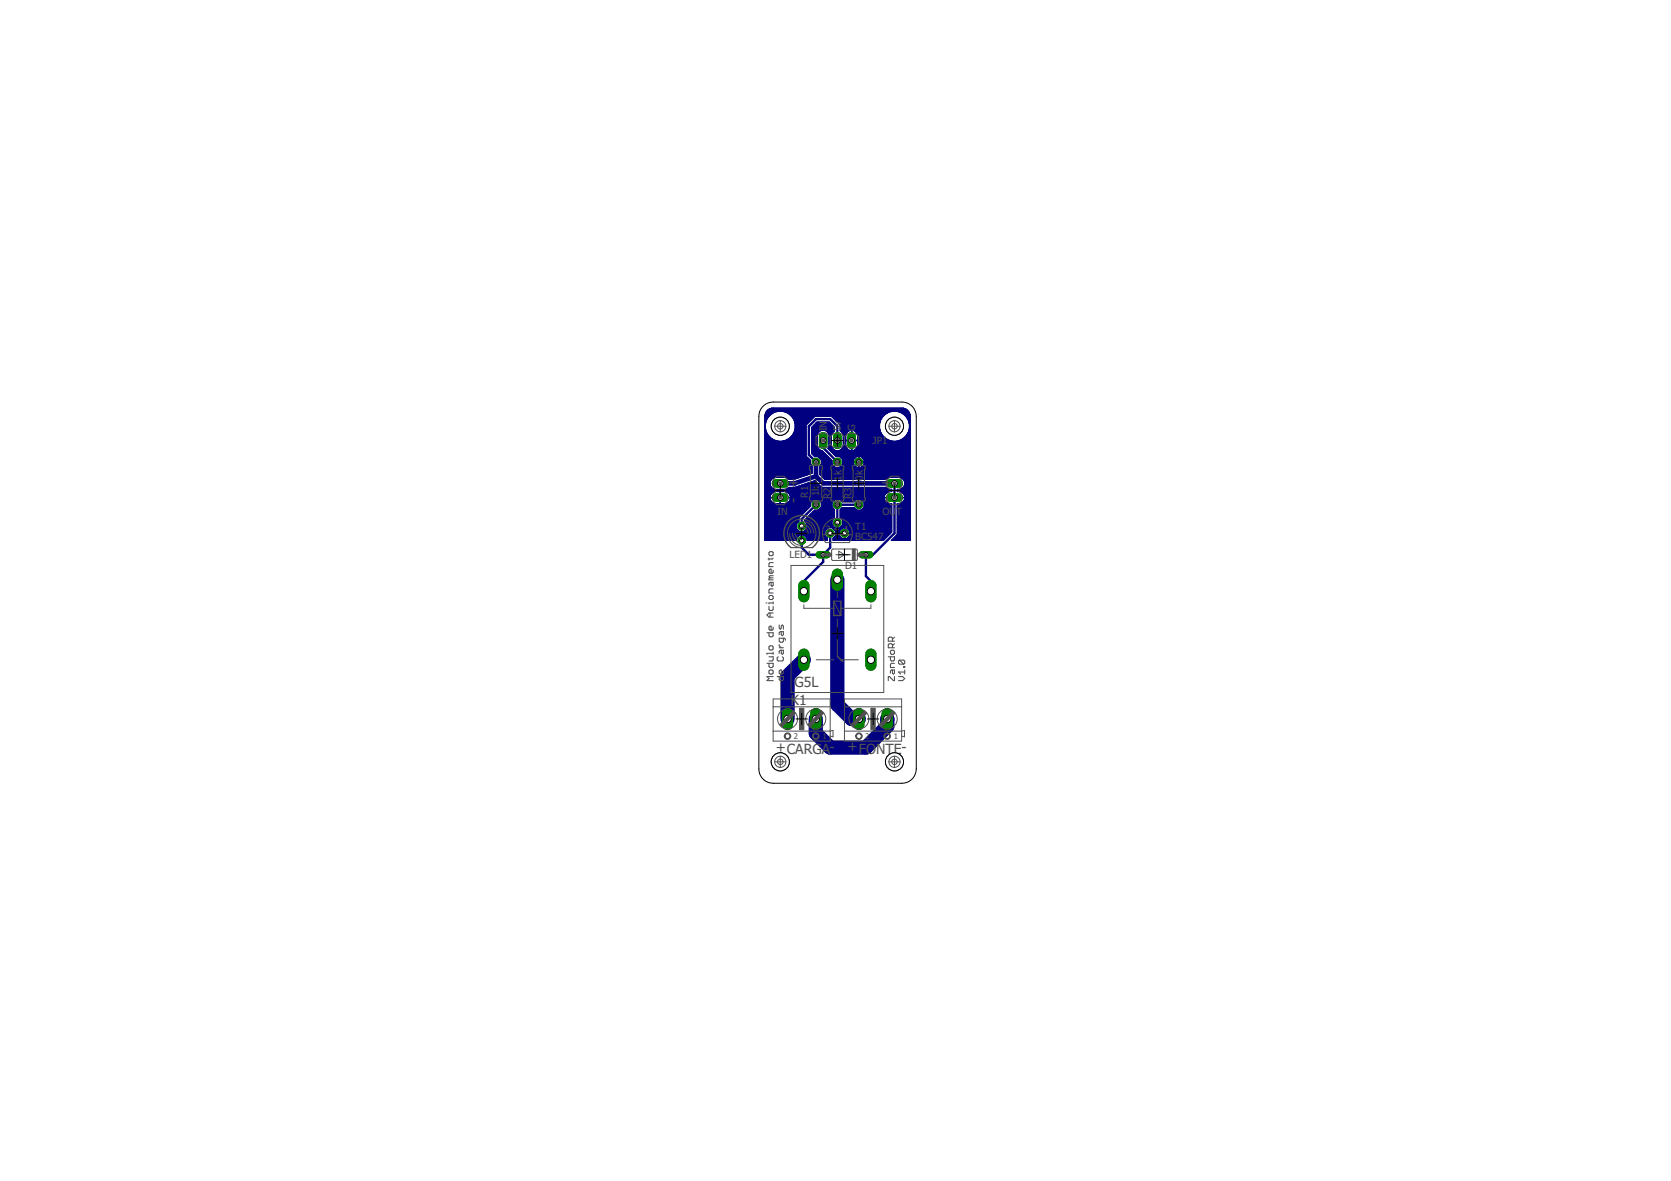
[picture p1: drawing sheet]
<svg xmlns="http://www.w3.org/2000/svg" width="297mm" height="210mm" viewBox="0 0 297 210" stroke-linecap="round" stroke-linejoin="round" font-family="sans-serif">
<defs><g id="words">
<g font-size="2.5" fill="#505050">
<text x="141.9" y="89.3" transform="rotate(-90 141.9 89.3)">-</text>
<text x="141.9" y="86.8" transform="rotate(-90 141.9 86.8)">+</text>
<text x="158.4" y="89.3" transform="rotate(-90 158.4 89.3)">-</text>
<text x="158.4" y="86.8" transform="rotate(-90 158.4 86.8)">+</text>
<text x="140.6" y="125.4">K1</text>
<text x="141.2" y="122.1">G5L</text>
<text x="137.9" y="133.6">+CARGA-</text>
<text x="150.6" y="133.5">+FONTE-</text>
</g>
<g font-size="1.8" fill="#505050">
<text x="146.9" y="76.6" transform="rotate(-90 146.9 76.6)">I</text>
<text x="146.9" y="76" transform="rotate(-90 146.9 76)">N</text>
<text x="149.5" y="76.6" transform="rotate(-90 149.5 76.6)">5</text>
<text x="149.5" y="75.7" transform="rotate(-90 149.5 75.7)">v</text>
<text x="152" y="76.6" transform="rotate(-90 152 76.6)">G</text>
<text x="155.1" y="79">JP1</text>
<text x="143.7" y="88.4" transform="rotate(-90 143.7 88.4)">R</text>
<text x="143.7" y="87.3" transform="rotate(-90 143.7 87.3)">1</text>
<text x="145.6" y="88.2" transform="rotate(-90 145.6 88.2)">1</text>
<text x="145.6" y="87.2" transform="rotate(-90 145.6 87.2)">k</text>
<text x="147.7" y="88.7" transform="rotate(-90 147.7 88.7)">R</text>
<text x="147.7" y="87.6" transform="rotate(-90 147.7 87.6)">2</text>
<text x="149.6" y="85.5" transform="rotate(-90 149.6 85.5)">1</text>
<text x="149.6" y="84.5" transform="rotate(-90 149.6 84.5)">k</text>
<text x="151.4" y="88.7" transform="rotate(-90 151.4 88.7)">R</text>
<text x="151.4" y="87.6" transform="rotate(-90 151.4 87.6)">3</text>
<text x="153.4" y="86.5" transform="rotate(-90 153.4 86.5)">1</text>
<text x="153.4" y="85.5" transform="rotate(-90 153.4 85.5)">0</text>
<text x="153.4" y="84.5" transform="rotate(-90 153.4 84.5)">k</text>
<text x="138.2" y="91.5">IN</text>
<text x="146.7" y="94.8">3</text>
<text x="148.2" y="94.2">2</text>
<text x="150" y="94.8">1</text>
<text x="152" y="94.2">T1</text>
<text x="156.9" y="91.5">OU</text>
<text x="159.3" y="91.5">T</text>
<text x="140.3" y="99.1">LED1</text>
<text x="150.2" y="101.1">D1</text>
<text x="152" y="96.1">BC547</text>
</g>
<g font-size="1.4" fill="#505050">
<text x="141.1" y="131.3">2</text>
<text x="146.2" y="131.3">1</text>
<text x="153.8" y="131.3">2</text>
<text x="158.9" y="131.3">1</text>
</g>
</g></defs>
<path d="M146.3 78.3v1.3l2.5 2.5M148.8 78.3v-2.5l-1.2-1.3h-2.5l-1.3 1.3v5l1.3 1.3M142.5 96.1v1.2l1.3 1.3h2.5M145.1 89.7l-2.6 2.5v1.3M146.3 98.6v1.3l-3.4 3.4v1.8M147.6 94.8v2.5l-1.3 1.3M152.7 89.7h-3.9v3.2M159 85.9v8.9l-3.8 3.8h-1.3v3.8l.9 .9v1.8" fill="none" stroke="#000080" stroke-width=".42"/>
<path d="M145.1 84.6l-3.9 1.3h-2.5M145.1 84.6l1.2 1.3h12.7M145.1 82.1v2.5" fill="none" stroke="#000080" stroke-width=".83"/>
<g fill="none" stroke="#000080" stroke-width=".18">
<path d="M136 74v22.1h5.6v-.4M136 75h.2M136 74h.7M136 78.4h2.3M136 76.5h.1M136 78.3h1.8M136 78.3h2.1M136 80h7.3M136 79.9h7.3M136 79.8h7.3M136 79.7h7.3M136 79.6h7.3"/>
<path d="M136 79.5h7.3M136 79.4h7.3M136 79.3h7.3M136 79.2h7.3M136 79.1h7.3M136 79h7.3M136 78.9h7.3M136 78.8h7.3M136 78.7h7.3M136 78.6h7.3M136 78.5h7.3M136 78.4h7.3"/>
<path d="M136 78.3h2M136 78.2h1.6M136 78.1h1.5M136 78.1h1.4M136 78h1.4M136 78h1.3M136 77.9h1.2M136 77.9h1.1M136 77.8h1M136 77.7h.9M136 77.6h.8M136 77.6h.7"/>
<path d="M136 77.5h.7M136 77.4h.7M136 77.4h.6M136 77.3h.5M136 77.2h.5M136 77.2h.4M136 77.1h.4M136 77h.4M136 77h.3M136 76.9h.3M136 76.8h.3M136 76.8h.2"/>
<path d="M136 76.7h.2M136 76.6h.2M136 76.5h.2M136 76.4h.1M136 76.3h.1M136 76.2h.1M136 76.1h.1M136 76h.1M136 75.9h.1M136 75.8h.1M136 75.7h.1M136 75.6h.1"/>
<path d="M136 75.5h.1M136 75.4h.1M136 75.3h.1M136 75.2h.1M136 75.1h.1M136 75h.1M136 74.9h.2M136 74.8h.2M136 74.7h.2M136 74.7h.3M136 74.6h.3M136 74.5h.4"/>
<path d="M136 74.4h.4M136 74.3h.5M136 74.2h.5M136 74.1h.6M136 74h.8M136 73.9h.8M136 73.8h.9M136 73.8v.2M136 73.7h1M136 73.6h1.1M136 73.6h1.2M136.1 75.4v.7"/>
<path d="M136.1 76.1l.1 .7M136.1 73.5h1.2M136.1 73.5h1.3M136.1 73.4h1.3M136.1 73.3l-.1 .5M136.1 73.4h1.4M136.1 73.3h1.5M136.1 73.3h1.6M136.2 73.2h1.6M136.2 73.2h1.8M136.2 76.8l.4 .6 .5 .5M136.2 73.2h2"/>
<path d="M136.3 73.1h25.2M136.3 73h25.1M136.4 73h25M136.4 72.9l-.3 .4M136.4 72.9l.8-.4h23.4l.8 .4M136.4 72.9h25M136.5 72.9h24.8M136.5 72.8h24.7M136.6 74.1l-.4 .6-.1 .7M136.6 72.8h24.6M136.7 72.7h24.4M136.8 72.7h24.2"/>
<path d="M136.9 72.6h23.9M137.1 72.6h23.6M137.1 77.9a2.7 2.7 0 0 0 2.6 .3M137.1 73.6l-.5 .5M137.7 73.3l-.6 .3M138.3 73.1l-.6 .2M139 73.1l.7 .2M139.1 78.4h4.2M139.2 73.2h19.3M139.3 78.3h4M139.4 73.2h18.9M139.4 78.3h3.9"/>
<path d="M139.6 73.2h18.5M139.6 78.3h3.7M139.7 73.3l.6 .3M139.7 73.3h18.3M139.7 78.2h3.6M139.8 73.3h18.1M139.8 78.2h3.5M139.9 73.4h17.9M139.9 78.1h3.4M140 73.4h17.8M140 78.1h3.3M140 73.5h17.7"/>
<path d="M140.1 78h3.2M140.1 73.5h17.5M140.2 73.6h17.3M140.2 77.9h3.1M140.3 73.6h17.1M140.3 77.9h3M140.3 73.6l.5 .5M140.3 77.9l-.6 .3M140.4 77.9h2.9M140.4 73.7h16.9M140.4 77.8h2.9M140.5 73.8h16.7"/>
<path d="M140.5 77.7h2.8M140.6 77.6h2.7M140.6 73.9h16.5M140.7 77.6h2.6M140.7 74h16.4M140.7 74h16.3M140.7 77.5h2.6M140.7 74h4.1M140.8 77.4h2.5M140.8 74.1h3.9M140.8 74.1l.4 .6 .2 .7M140.8 77.4l-.5 .5"/>
<path d="M140.8 74.2h3.9M140.9 77.3h2.4M140.9 74.2h3.7M140.9 77.2h2.4M140.9 74.3h3.7M140.9 74.3h3.6M140.9 74.4h3.6M141 77.2h2.3M141 74.4h3.4M141 77.1h2.3M141 77h2.3M141 74.5h3.4"/>
<path d="M141.1 77h2.2M141.1 74.5h3.2M141.1 74.6h3.2M141.1 76.9h2.2M141.1 74.6h3.1M141.1 76.8h2.2M141.1 74.7h3.1M141.2 76.8h2.1M141.2 74.7h2.9M141.2 74.8h2.8M141.2 76.7h2.1M141.2 76.6h2.1"/>
<path d="M141.2 74.9h2.7M141.2 74.9h2.8M141.2 75h2.7M141.2 76.5h2.1M141.2 75h2.6M141.3 76.4h2M141.3 75.1h2.4M141.3 75.1h2.5M141.3 76.3h2M141.3 75.2h2.3M141.3 76.2h2M141.3 75.3h2.2"/>
<path d="M141.3 75.3h2.3M141.4 75.4v.7M141.4 76.1l-.2 .7-.4 .6M141.4 76.1h1.9M141.4 76h1.9M141.4 75.9h1.9M141.4 75.8h1.9M141.4 75.7h1.9M141.4 75.6h1.9M141.4 75.5h1.9M141.4 75.5h2M141.4 75.4h2"/>
<path d="M141.4 75.4h2.1M143.3 75.5v5.5M143.6 75.2l-.3 .3M144.3 78.4h1M144.3 76.5h4.1M144.3 78.3h1M144.3 80h1.5M144.3 79.9h1.4M144.3 79.9h1.3M144.3 79.8h1.3M144.3 79.8h1.2M144.3 79.7h1.2"/>
<path d="M144.3 79.6h1.1M144.3 79.5h1.1M144.3 79.4h1M144.3 79.3h1M144.3 79.2h1M144.3 79.1h1M144.3 79h1M144.3 78.9h1M144.3 78.8h1M144.3 78.7h1M144.3 78.6h1M144.3 78.5h1"/>
<path d="M144.3 78.2h1M144.3 78.1h1M144.3 78h1M144.3 77.9h1M144.3 77.8h1M144.3 77.7h1M144.3 77.6h1M144.3 77.5h1M144.3 77.4h1M144.3 77.3h1M144.3 77.2h1M144.3 77.1h1.1"/>
<path d="M144.3 77h1.1M144.3 76.9h1.1M144.3 76.9h1.2M144.3 76.8h1.2M144.3 76.8h1.3M144.3 76.7h1.3M144.3 76.7h1.4M144.3 76.6h1.5M144.3 76.6h1.6M144.3 76.5h1.7M144.3 76.4h4.1M144.3 76.3h4.1"/>
<path d="M144.3 76.2h4.1M144.3 76.1h4.1M144.3 76h4.1M144.3 75.9h4.1M144.3 75.9h4M144.4 75.9h3.9M144.4 75.8h3.8M144.5 75.8h3.7M144.5 75.7h3.6M144.6 75.6h3.4M144.7 75.5h3.3M144.7 75.5h3.2"/>
<path d="M144.8 75.5h3M144.8 75.4h3M144.8 74l-1.2 1.2M144.9 75.4h2.9M144.9 75.3h2.8M145 75.2h2.6M145.1 75.1h2.5M145.1 75.1h2.4M145.2 75.1h2.3M145.2 75h2.2M145.3 77.3v2M145.3 79.3l.1 .4"/>
<path d="M145.4 79.7l.3 .2M145.7 79.9l.4 .2M146.1 76.5l-.7 .4-.1 .4M146.5 76.5l.4 .1M146.6 76.5h1.8M146.7 76.6h1.7M146.9 76.6h1.4M146.9 76.6l.5 .7M146.9 76.7h1.3M147 76.7h1.2M147 76.8h1.1M147.1 76.8h1"/>
<path d="M147.2 76.9h.8M147.2 79.7h.8M147.2 79.7l1.4 1.4h13.2M147.2 79.8h.9M147.2 79.6h.8M147.2 77h.8M147.2 79.6h.7M147.2 77h.7M147.3 79.8h.8M147.3 79.5h.6M147.3 77h.6M147.3 77.1h.6"/>
<path d="M147.3 79.9h.9M147.3 79.4h.6M147.3 77.2h.6M147.3 79.4h.5M147.3 77.2h.5M147.3 79.3h.5M147.3 77.3h.5M147.4 78.4h.4M147.4 79.3l-.2 .4M147.4 77.3v2M147.4 78.3h.4M147.4 79.9h.8"/>
<path d="M147.4 79.3h.4M147.4 79.2h.4M147.4 79.1h.4M147.4 79h.4M147.4 78.9h.4M147.4 78.8h.4M147.4 78.7h.4M147.4 78.6h.4M147.4 78.5h.4M147.4 78.2h.4M147.4 78.1h.4M147.4 78h.4"/>
<path d="M147.4 77.9h.4M147.4 77.8h.4M147.4 77.7h.4M147.4 77.6h.4M147.4 77.5h.4M147.4 77.4h.4M147.4 77.3h.4M147.4 79.9h.9M147.4 80h1M147.8 74l.3 .3M147.8 77.3v2M147.8 79.3l.2 .4"/>
<path d="M147.8 74h9.2M147.9 74.1h9M148 79.7l.3 .2M148 74.2h8.8M148.1 74.3h8.7M148.1 74.3l1.3 1.2M148.1 74.4h8.7M148.2 74.4h8.5M148.3 79.9l.4 .2M148.3 74.5h8.4M148.4 76l-1-1h-2.2l-.9 1v4.6M148.4 76v.6l-.4 .3-.2 .4"/>
<path d="M148.4 74.6h8.2M148.5 74.7h8.1M148.5 74.7h8M148.6 74.8h7.9M148.7 74.9h7.8M148.8 75h7.7M148.9 75.1h7.5M149 75.2h7.4M149.1 75.3h7.3M149.2 75.4h7.2M149.3 75.5h7.1M149.4 75.5v1.1l.4 .3 .1 .4"/>
<path d="M149.4 76.5h7M149.4 80h1.5M149.4 76.6h1.6M149.4 76.5h1.7M149.4 76.4h7M149.4 76.3h7M149.4 76.2h7M149.4 76.1h7M149.4 76h7M149.4 75.9h7M149.4 75.8h7M149.4 75.7h7"/>
<path d="M149.4 75.6h7M149.4 75.5h7M149.4 76.6h1.5M149.5 79.9l-.4 .2M149.5 79.9h1.3M149.5 76.7h1.3M149.5 76.7h1.2M149.5 79.9h1.2M149.6 76.8h1.1M149.6 79.8h1.1M149.6 76.8h1M149.6 79.8h1"/>
<path d="M149.7 79.7h.9M149.7 76.9h.9M149.7 79.7h.8M149.7 76.9h.8M149.8 79.7l-.3 .2M149.8 79.6h.7M149.8 77h.7M149.8 79.5h.7M149.8 79.5h.6M149.8 77.1h.6M149.8 79.4h.6M149.8 77.2h.6"/>
<path d="M149.9 79.4h.5M149.9 77.2h.5M149.9 79.3h.5M149.9 77.3h.5M149.9 79.3l-.1 .4M149.9 77.3v2M149.9 78.4h.4M149.9 78.3h8.2M149.9 78.3h8.5M149.9 79.2h.4M149.9 79.1h.4M149.9 79h.4"/>
<path d="M149.9 78.9h.4M149.9 78.8h.4M149.9 78.7h.4M149.9 78.6h.4M149.9 78.5h.4M149.9 78.3h1.4M149.9 78.2h.4M149.9 78.1h.4M149.9 78h.4M149.9 77.9h.4M149.9 77.8h.4M149.9 77.7h.4"/>
<path d="M149.9 77.6h.4M149.9 77.5h.4M149.9 77.4h.4M149.9 77.3h.4M150.3 77.4v.9M150.3 78.3v.8M150.3 79.1l.1 .2M150.4 77.3l-.1 .1M150.4 79.3v.2M150.4 77.1v.2M150.4 79.5l.1 .1M150.5 79.6l.1 .1"/>
<path d="M150.6 79.7l.1 .2M150.7 79.9h.1M150.8 79.9l.4 .2M151 76.6l-.4 .2-.2 .3M151.3 76.5l-.3 .1M151.3 78.4h.1M151.3 76.5v3.6M151.3 80h.1M151.3 79.9h.1M151.3 79.8h.1M151.3 79.7h.1M151.3 79.6h.1"/>
<path d="M151.3 79.5h.1M151.3 79.4h.1M151.3 79.3h.1M151.3 79.2h.1M151.3 79.1h.1M151.3 79h.1M151.3 78.9h.1M151.3 78.8h.1M151.3 78.7h.1M151.3 78.6h.1M151.3 78.5h.1M151.3 78.2h.1"/>
<path d="M151.3 78.1h.1M151.3 78h.1M151.3 77.9h.1M151.3 77.8h.1M151.3 77.7h.1M151.3 77.6h.1M151.3 77.5h.1M151.3 77.4h.1M151.3 77.3h.1M151.3 77.2h.1M151.3 77.1h.1M151.3 77h.1"/>
<path d="M151.3 76.9h.1M151.3 76.8h.1M151.3 76.7h.1M151.3 76.6h.1M151.3 76.5h.1M151.4 76.5v3.6M151.4 78.3h6.9M151.5 76.5l.7 .3M151.7 76.5h4.8M151.8 76.6h4.7M151.9 80h9.9M151.9 76.6h4.6"/>
<path d="M152 79.9h9.8M152 76.7h4.5M152.1 79.9l-.3 .1M152.1 79.9h9.7M152.1 76.8h4.4M152.1 79.8h9.7M152.2 79.8h9.6M152.2 76.8l.1 .2M152.2 76.8h4.4M152.2 79.7h9.6M152.2 76.9h4.4M152.3 76.9h4.3"/>
<path d="M152.3 79.6h9.5M152.3 79.6l-.2 .3M152.3 77l.1 .3M152.3 77h4.3M152.3 79.5h9.5M152.3 77h4.4M152.4 79.5l-.1 .1M152.4 79.5h9.4M152.4 77.1h4.3M152.4 79.4h9.4M152.4 77.2h4.4M152.4 77.2h4.3"/>
<path d="M152.4 79.3h9.4M152.4 79.3v.2M152.4 77.3v.1M152.4 79.2h9.4M152.4 77.4h4.5M152.4 77.3h4.4M152.4 79.1v.2M152.4 77.4v.9M152.4 78.3v.8M152.4 79.1h9.4M152.4 79h9.4M152.4 78.9h9.4"/>
<path d="M152.4 78.8h9.4M152.4 78.7h9.4M152.4 78.6h9.4M152.4 78.5h9.4M152.4 78.4h9.4M152.4 78.2h5.6M152.4 78.2h5.5M152.4 78.1h5.4M152.4 78.1h5.3M152.4 78h5.2M152.4 77.9h5.1M152.4 77.9h5"/>
<path d="M152.4 77.8h4.9M152.4 77.7h4.8M152.4 77.6h4.7M152.4 77.6h4.6M152.4 77.5h4.6M152.4 77.4h4.6M156.4 75.4v.7M156.4 76.1l.1 .7 .4 .6M156.9 74.1l-.4 .6-.1 .7M156.9 77.4l.5 .5M157.4 73.6l-.5 .5M157.4 77.9l.6 .3"/>
<path d="M158 73.3l-.6 .3M158 78.2l.6 .2M158.6 73.1l-.6 .2M159.3 73.1l.7 .2M159.4 78.4h2.4M159.5 73.2h2M159.6 78.3h2.2M159.7 73.2h1.9M159.7 78.3h2.1M159.9 73.2h1.7M159.9 78.3h1.9M160 73.3l.6 .3"/>
<path d="M160 78.2l-.7 .2h-6.9M160 73.3h1.6M160 78.2h1.8M160.1 73.3h1.5M160.1 78.2h1.7M160.2 73.4h1.5M160.2 78.1h1.6M160.3 73.4h1.4M160.3 78.1h1.5M160.3 73.5h1.4M160.4 78h1.4M160.4 73.5h1.3"/>
<path d="M160.5 73.6h1.2M160.5 77.9h1.3M160.6 73.6h1.1M160.6 77.9h1.2M160.6 73.6l.5 .5M160.6 77.9l-.6 .3M160.6 73.6h1.2M160.7 77.9h1.1M160.7 73.7h1.1M160.7 77.8h1.1M160.8 77.7h1M160.8 73.8h1"/>
<path d="M160.9 77.6h.9M160.9 73.9h.9M161 77.6h.8M161 74h.8M161 77.5h.8M161.1 77.4h.7M161.1 74.1h.7M161.1 74.1l.4 .6 .1 .7M161.1 77.4l-.5 .5M161.1 74.2h.7M161.2 77.3h.6M161.2 74.2h.6"/>
<path d="M161.2 77.2h.6M161.2 74.3h.6M161.2 74.4h.6M161.3 77.2h.5M161.3 77.1h.5M161.3 74.4h.5M161.3 77h.5M161.3 74.5h.5M161.4 77h.4M161.4 74.5h.4M161.4 72.9l.2 .4M161.4 74.6h.4"/>
<path d="M161.4 76.9h.4M161.4 76.8h.4M161.4 74.7h.4M161.5 76.8h.3M161.5 74.7h.3M161.5 76.7h.3M161.5 74.8h.3M161.5 76.6h.3M161.5 74.9h.3M161.5 75h.3M161.5 76.5h.3M161.6 76.4h.2"/>
<path d="M161.6 75.1h.2M161.6 76.3h.2M161.6 75.2h.2M161.6 76.2h.2M161.6 75.3h.2M161.6 73.3l.2 .5M161.6 75.4v.7M161.6 76.1l-.1 .7-.4 .6M161.6 76.1h.2M161.6 76h.2M161.6 75.9h.2M161.6 75.8h.2"/>
<path d="M161.6 75.7h.2M161.6 75.6h.2M161.6 75.5h.2M161.6 75.4h.2M161.8 73.8v.2M161.8 74v22.1h-3.4l1.1-1.1M136 93.8h5.6M136 89.5h1.8M136 88.4h22.5l-22.5 .1M136 87.4h1.8M136 87h22.5v.4l-.7 .1-.4 .3M136 84.8h6.3"/>
<path d="M136 85.2h1.1M136 81.1h7.4M136 80.1h7.3M136 86.6h1.1M136 90.2h7.8M136 90.7h7.4M136 88.7h.9M136 89.2h1.2M136 83.1h8.4M136 94.5h10.6M136 82.1h8.1M136 94.8h10.6"/>
<path d="M136 96h5.6M136 95.9h5.6M136 95.8h5.6M136 95.7h5.6M136 95.6h5.6M136 95.5h5.7M136 95.4h5.8M136 95.4h5.9M136 95.3h5.9M136 95.2h6M136 95h10.6M136 94.9h10.6"/>
<path d="M136 94.7h10.6M136 94.6h10.6M136 94.4h6M136 94.3h6M136 94.3h5.9M136 94.2h5.9M136 94.1h5.8M136 94.1h5.7M136 94h5.6M136 93.9h5.6M136 93.7h5.6M136 93.6h5.6"/>
<path d="M136 93.5h5.6M136 93.4h5.6M136 93.3h5.6M136 93.2h5.6M136 93.1h5.6M136 93h5.6M136 93h5.7M136 92.9h5.7M136 92.8h5.9M136 92.7h6M136 92.6h6M136 92.5h6"/>
<path d="M136 92.4h6M136 92.3h6M136 92.2h6M136 92.1h6M136 92h6M136 91.9h6.2M136 91.8h6.2M136 91.8h6.3M136 91.7h6.3M136 91.7h6.4M136 91.6h6.5M136 91.4h6.6"/>
<path d="M136 91.4h6.7M136 91.3h6.7M136 91.3h6.8M136 91.2h6.8M136 91.2h6.9M136 91.1h6.9M136 91h7.1M136 90.9h7.2M136 90.8h7.2M136 90.8h7.3M136 90.7h7.3M136 90.6h7.5"/>
<path d="M136 90.5h7.6M136 90.4h7.6M136 90.4h7.7M136 90.3h7.7M136 90.3h7.8M136 90.1h8M136 90h8M136 90h8.1M136 89.9h8.1M136 89.8h8.1M136 89.7h8.1M136 89.6h8.1"/>
<path d="M136 89.5h8.1M136 89.5h1.6M136 89.4h1.5M136 89.3h1.4M136 89.1h1.1M136 89h1.1M136 89h1M136 88.9h1M136 88.8l1 .1M136 88.8h.9M136 88.6h.9M136 88.5h.9"/>
<path d="M136 88.3h.9M136 88.2h.9M136 88.1h.9M136 88h1M136 87.9h1M136 87.8h1.1M136 87.7h1.2M136 87.6h1.3M136 87.6h1.4M136 87.4h1.6M136 87.4h22.5M136 87.3h22.5"/>
<path d="M136 87.2h22.5M136 87.1h22.5M136 87h22.5M136 86.9h1.6M136 86.9h1.5M136 86.8h1.4M136 86.8h1.3M136 86.7h1.3M136 86.7h1.2M136 86.5h1.1M136 86.5h1M136 86.4h1"/>
<path d="M136 86.3h1M136 86.3h.9M136 86.2h.9M136 86.1h.9M136 86h.9M136 85.9h.9M136 85.8h.9M136 85.7h.9M136 85.6h.9M136 85.5h.9M136 85.5h1M136 85.4h1"/>
<path d="M136 85.3h1.1M136 85.2h1.2M136 85.1h1.2M136 85.1h1.3M136 85h1.3M136 85h1.4M136 85h1.5M136 84.9h1.6M136 84.9h1.7M136 84.8h6.4M136 84.7h6.5M136 84.7h6.7"/>
<path d="M136 84.6h6.8M136 84.6h6.9M136 84.6h7.1M136 84.5h7.2M136 84.5h7.3M136 84.4h7.5M136 84.4h7.6M136 84.3h7.7M136 84.3h7.9M136 84.2h8M136 84.2h8.1M136 84.2h8.3"/>
<path d="M136 84.1h8.4M136 84h8.4M136 83.9h8.4M136 83.8h8.4M136 83.7h8.4M136 83.6h8.4M136 83.5h8.4M136 83.4h8.4M136 83.3h8.4M136 83.2h8.4M136 83h8.4M136 82.9h8.4"/>
<path d="M136 82.8h8.4M136 82.7h8.3M136 82.6h8.2M136 82.5h8.1M136 82.4h8.1M136 82.3h8.1M136 82.2h8.1M136 82h8.1M136 81.9h8.1M136 81.8h8.1M136 81.8h8M136 81.7h8"/>
<path d="M136 81.7h7.9M136 81.6h7.9M136 81.6h7.8M136 81.5h7.8M136 81.5h7.7M136 81.4h7.7M136 81.4h7.6M136 81.3h7.6M136 81.3h7.5M136 81.2h7.5M136 81.2h7.4M136 81.1h7.3"/>
<path d="M136 81h7.3M136 80.9h7.3M136 80.8h7.3M136 80.7h7.3M136 80.6h7.3M136 80.5h7.3M136 80.4h7.3M136 80.3h7.3M136 80.2h7.3M136.9 85.7v.4M136.9 88.4h.1M136.9 88.5h.1"/>
<path d="M136.9 86.1l.2 .4M136.9 88.5v.2M136.9 88.2v.2M136.9 88.7l.1 .2M137 88l-.1 .2M137 88.9v.1M137 87.9l-1 .1M137 87.9v.1M137 89l.1 .1M137.1 86.5l.6 .5M137.1 87.8l.8-.4h1.8l.6 .4M137.1 87.8l-.1 .1"/>
<path d="M137.1 89.1l.1 .1M137.2 89.2l.2 .1M137.4 85l-.5 .7M137.5 87.5h-1.5M137.7 84.9l-.3 .1M138.7 88.7h.1M138.7 89.2h.1M138.7 87.4v2.1M138.7 89.5h.1M138.7 89.4h.1M138.7 89.3h.1M138.7 89.1h.1"/>
<path d="M138.7 89h.1M138.7 88.9h.1M138.7 88.8h.1M138.7 88.6h.1M138.7 88.5h.1M138.7 88.3h.1M138.7 88.2h.1M138.7 88.1h.1M138.7 88h.1M138.7 87.9h.1M138.7 87.8h.1M138.7 87.7h.1"/>
<path d="M138.7 87.6h.1M138.7 87.5h.1M138.7 87.4h.1M139.6 89.5h4.5M139.6 87.4h18.5M139.7 84.9h2.4M139.8 86.9h18.1M139.8 89.5h4.3M139.8 87.4h18.1M139.8 84.9h2.2M139.9 86.9h17.9M139.9 89.4h4.2"/>
<path d="M139.9 87.5h17.9M139.9 85h2M140 89.3h4.1M140 86.8h17.7M140 85h1.7M140.1 86.8l-.4 .2M140.1 86.8l.2-.2h17.2l.1 .2M140.1 87.6h17.5M140.1 86.8h17.5M140.1 85h1.5M140.1 86.7h17.5M140.1 85.1h1.4"/>
<path d="M140.2 89.2h4M140.2 87.7h17.3M140.2 86.7h17.3M140.2 85.1h1.1M140.2 85.2h1M140.3 89.1l-.7 .4h-1.7l-.5-.2M140.3 87.8l.1 .1M140.3 89.1h4M140.3 87.8h17.1M140.3 89h4.1M140.4 87.9v.1M140.4 89l-.1 .1"/>
<path d="M140.4 89h4M140.4 87.9h17M140.4 89h4.1M140.4 87.9h16.9M140.4 88.9h4.1M140.4 88h16.9M140.4 88l.1 .4M140.4 88.9v.1M140.4 88.1h16.8M140.5 88.8h4.1M140.5 88.1h16.7M140.5 88.7h16.7"/>
<path d="M140.5 88.2h16.7M140.5 88.6h16.7M140.5 88.3h16.7M140.5 88.4h.1M140.5 88.5h.1M140.5 88.5l-.1 .4M140.5 88.5h16.7M141.5 86.6h-.1M141.5 86.6l3.4-1.2 1 1.1 .3 .1M141.5 86.6h4.6M141.6 93.1v.8l.5 .6M141.6 86.5h4.4"/>
<path d="M141.7 95.5l-5.7 .1M141.8 86.5h4.1M141.8 92.9h-5.8M141.9 86.4h3.9M142 92.1v.6M142 92.7l-.4 .4M142 86.4h3.8M142.1 95.1l-.5 .6M142.1 91.9l-6.1 .1M142.2 86.3h3.6M142.3 86.3h3.4M142.4 86.3h3.3"/>
<path d="M142.6 86.2h3M142.6 91.5h-6.6M142.7 86.1h2.9M142.8 86.1h2.7M142.9 95.1l.6 .6M143 95.2h3.6M143 94.4h3.6M143 86.1h2.5M143 92.7l.5 .4M143 92.5v.2M143 95.2h3.7M143 94.4h3.7"/>
<path d="M143 92.6h4.9M143 92.5h4.9M143 92.7h4.9M143 91l-7 .1M143 94.3h3.7M143.1 92.7h4.8M143.1 94.3h3.6M143.1 92.4h4.9M143.1 86h2.3M143.1 95.3h3.6M143.1 92.8h4.8M143.1 92.3h5"/>
<path d="M143.2 95.4h3.6M143.2 92.8h4.7M143.2 92.3h4.9M143.2 92.9h4.7M143.2 92.2h4.9M143.2 86h2.2M143.2 95.4h3.7M143.2 94.1h3.7M143.3 92.2h4.9M143.3 81l.8 .9M143.3 95.5h3.6M143.3 94.1h3.6"/>
<path d="M143.3 92.9h4.6M143.3 92.2h5M143.3 95.5l3.7 .1M143.3 94.1h3.7M143.3 93h4.6M143.4 94h3.6M143.4 92.1h4.9M143.4 85.9h2M143.4 93h4.5M143.4 95.6h3.7M143.4 94h3.7M143.4 93.1h4.5"/>
<path d="M143.4 95.7h3.7M143.4 93.9h3.7M143.4 92h5M143.5 93.8h15M143.5 93.1v.8l-.6 .6M143.5 96h3.6M143.5 95.9h3.6M143.5 95.8h3.6M143.5 95.7h3.6M143.5 93.9h3.7M143.5 93.7l4.9 .1M143.5 93.7h4.8"/>
<path d="M143.5 93.6h4.7M143.5 93.5h4.6M143.5 93.4h4.6M143.5 93.4h4.5M143.5 93.3h4.5M143.5 93.3h4.4M143.5 93.2h4.4M143.5 93.1h4.4M143.5 90.6h-7.5M143.5 92h4.9M143.5 85.9h1.8M143.6 91.9h4.8"/>
<path d="M143.6 91.8h4.8M143.6 85.9h1.7M143.7 91.8h4.7M143.7 91.7h4.7M143.8 85.8h1.4M143.8 91.7h4.6M143.8 91.6h4.6M143.9 91.6h4.5M143.9 85.8h1.3M143.9 90.1l-7.9 .1M143.9 91.5h4.5M144 91.4h4.4"/>
<path d="M144 85.7h1.1M144.1 91.4h4.3M144.1 81.9v.6M144.1 89.3v.7M144.1 82.5l.3 .2M144.1 90l-2.1 2.1M144.1 91.3h4.3M144.1 89.3h-4M144.1 85.7h1M144.2 91.3h4.2M144.3 91.2h4.1M144.3 80.6l.5 .5h2.4"/>
<path d="M144.3 80.1h1.9l1.7 1.8M144.3 80.6h2.4M144.3 80.6h2.3M144.3 80.5h2.3M144.3 80.5h2.2M144.3 80.4h2.2M144.3 80.4h2.1M144.3 80.3h2.1M144.3 80.3h2M144.3 80.2h2M144.3 80.2h1.9M144.3 80.1h1.7"/>
<path d="M144.3 80h1.6M144.3 85.6h.8M144.3 91.1h4.1M144.3 80.7h2.4M144.4 84.1l-3.3 1.1h-.8l-.6-.3M144.4 82.7v1.4M144.4 91.1h4M144.4 80.8h2.4M144.4 85.6h.6M144.5 91h3.9M144.5 80.8h2.4M144.5 80.9h2.4"/>
<path d="M144.5 90.9h3.9M144.5 85.5h.4M144.6 80.9h2.4M144.6 90.9h3.8M144.6 88.8l-4.2 .1M144.6 81h2.4M144.6 90.8h3.8M144.7 88.8l-.6 .5M144.7 81h2.4M144.7 90.8h3.7M144.7 85.5h.2M144.7 90.7h3.7"/>
<path d="M144.7 81.1h2.5M144.8 85.4h.1M145.4 81.2l.6 .5M145.4 88.8l.6 .5M145.5 90.6h2.9M145.5 88.8h2.9M145.5 81.2h1.7M145.5 81.2h1.8M145.5 90.6h2.8M145.6 81.3h1.7M145.6 88.9h2.7M145.6 90.5h2.7"/>
<path d="M145.6 81.3h1.8M145.6 89h2.7M145.6 81.4h1.8M145.7 89h2.5M145.7 90.4h2.5M145.7 81.4h1.8M145.8 84.3l.8 .9h10.9l.5-.3M145.8 82.7v1.6M145.8 83.1h16M145.8 84.3h16M145.8 84.2h16M145.8 84.1h16"/>
<path d="M145.8 84h16M145.8 83.9h16M145.8 83.8h16M145.8 83.7h16M145.8 83.6h16M145.8 83.5h16M145.8 83.4h16M145.8 83.3h16M145.8 83.2h16M145.8 83h2.6M145.8 82.9h2.5M145.8 82.8h2.4"/>
<path d="M145.8 82.7h2.3M145.8 81.4h1.7M145.8 90.3h2.3M145.8 89.1h2.3M145.8 84.4h16M145.8 81.5h1.8M145.9 90.2h2.1M145.9 89.2h2.1M145.9 84.5h15.9M145.9 82.6h2.1M145.9 81.6h1.7M145.9 81.6h1.8"/>
<path d="M145.9 89.3h2.1M146 84.6h15.8M146 82.5h1.9M146 81.7h1.7M146 90.1h1.9M146 89.5h1.9M146 82.5l-.2 .2M146 81.7v.8M146 89.3v.8M146 90.1l-.6 .6M146 82.1h1.9M146 90h1.9"/>
<path d="M146 89.9h1.9M146 89.8h1.9M146 89.7h1.9M146 89.6h1.9M146 89.4h1.9M146 89.3h1.9M146 82.4h1.9M146 82.3h1.9M146 82.2h1.9M146 82h1.9M146 81.9h1.9M146 81.8h1.9"/>
<path d="M146 81.8h1.8M146 81.7h1.8M146.1 84.7h15.7M146.2 84.8h15.6M146.3 84.9h11.7M146.3 84.9h11.6M146.3 85h11.5M146.4 85h11.3M146.5 85h11.1M146.5 85.1h11.1M146.5 85.1h11M146.6 85.2h10.9"/>
<path d="M146.6 95.1h-10.6M146.8 94.2h-3.7M147.1 95.7v.4h-3.6v-.4M147.2 93.8l-.6 .6v.8l.5 .5M147.5 80h1M147.5 80.1h1.1M147.6 80.1h14.2M147.6 80.2h14.2M147.7 80.2h14.1M147.7 80.3h14.1M147.8 80.3h14M147.8 80.4h14"/>
<path d="M147.9 81.9v.6M147.9 89.3v.8M147.9 92.5v.8M147.9 90.1l.5 .5M147.9 93.3l.6 .5M147.9 82.5l.6 .6M147.9 80.4h13.9M147.9 80.5h13.9M148 93.8l.5 .6M148 92.4l-5 .1M148 80.5h13.8M148 93.9h1.7"/>
<path d="M148 80.6h13.8M148.1 93.9h1.5M148.1 80.6h13.7M148.1 95.9h9.1M148.1 95.8h9.1M148.1 95.8h9.2M148.1 95.8h9.3M148.1 95.7h1.6M148.1 95.7h1.5M148.1 95.6h1.5M148.1 94h1.5M148.1 94h1.4"/>
<path d="M148.1 80.7h13.7M148.2 80.8h13.6M148.2 94.1h1.3M148.2 95.5h1.3M148.3 94.1h1.2M148.3 95.4h1.1M148.3 94.1h1.1M148.3 80.8h13.5M148.3 94.2h1.1M148.3 80.9h13.5M148.4 90.6v1.4M148.4 90.7h-3.6l-1.8 1.8"/>
<path d="M148.4 92l-.5 .5M148.4 95.4h.9M148.4 80.9h13.4M148.4 95.3h.9M148.4 94.3h.9M148.4 81h13.4M148.5 88.8l-.6 .5M148.5 95.2h.7M148.5 94.3h.7M148.5 81h13.3M148.5 94.4h.7M148.5 94.4v.8"/>
<path d="M148.5 95.1h.7M148.5 95.2l-.4 .5M148.5 94.5h.7M148.5 94.8h9.8M148.5 95h.7M148.5 94.9h.7M148.5 94.8h1.6M148.5 94.7h.7M148.5 94.6h.7M148.5 81.1h13.3M149.1 80.1h2M149.2 88.8l.5 .4h2.1l.5-.4"/>
<path d="M149.2 81.2l.6 .5v.8M149.2 80h1.8M149.3 88.8h3M149.3 93.8h9.2M149.3 83h2.9M149.3 81.2h2.9M149.3 88.8h2.9M149.4 90.6v1.4M149.4 92l.4 .5M149.4 90.7h9.1M149.4 92h9.1M149.4 91.9h9.1"/>
<path d="M149.4 91.8h9.1M149.4 91.7h9.1M149.4 91.6h9.1M149.4 91.5h9.1M149.4 91.4h9.1M149.4 91.3h9.1M149.4 91.2h9.1M149.4 91.1h9.1M149.4 91h9.1M149.4 90.9h9.1M149.4 90.8h9.1M149.4 90.6h2.9"/>
<path d="M149.4 90.6h2.7M149.4 93.7h9.1M149.4 92.1h9.1M149.4 82.9h2.7M149.4 81.3h2.7M149.4 90.5h2.7M149.4 88.9h2.7M149.4 89h2.7M149.5 92.2h9M149.5 90.5h2.6M149.5 81.4h2.5M149.5 93.6h9"/>
<path d="M149.5 89h2.5M149.5 82.8h2.5M149.5 90.4h2.5M149.6 93.5h8.9M149.6 89.1h2.3M149.6 82.7h2.4M149.6 90.3h2.3M149.6 92.3h8.9M149.6 82.7h2.3M149.6 81.5h2.3M149.6 93.4h8.9M149.7 90.2h2.1"/>
<path d="M149.7 89.2h2.1M149.7 93.4h8.8M149.7 92.4h8.8M149.7 82.6h2.1M149.7 81.6h2.1M149.7 90.2l-.3 .4M149.7 93.8l-.5 .6v.3M149.7 93.3h8.8M149.8 82.5h1.9M149.8 81.7h1.9M149.8 92.5v.8M149.8 93.3l-.6 .5"/>
<path d="M149.8 82.5l-.6 .6M149.8 82.1h12M149.8 93.3h8.7M149.8 93.2h8.7M149.8 93.1h8.7M149.8 93h8.7M149.8 92.9h8.7M149.8 92.8h8.7M149.8 92.7h8.7M149.8 92.6h8.7M149.8 92.5h8.7M149.8 82.4h1.9"/>
<path d="M149.8 82.3h1.9M149.8 82.2h1.9M149.8 82h1.9M149.8 81.9h1.9M149.8 81.8h1.9M150.1 95.1h.1M150.1 94.5h.1M150.1 93.8v1.9h-.4l-.5-.5v-.4h1.9v.4M150.1 95.7h.1M150.1 95.6h.1M150.1 95.5h.1M150.1 95.4h.1"/>
<path d="M150.1 95.3h.1M150.1 95.2h.1M150.1 95h.1M150.1 94.9h.1M150.1 94.7h.1M150.1 94.6h.1M150.1 94.4h.1M150.1 94.3h.1M150.1 94.2h.1M150.1 94.1h.1M150.1 94h.1M150.1 93.9h.1"/>
<path d="M150.2 93.8v1.9h.3l.6-.5M150.2 94.8h8.1M150.5 93.8l.6 .6M150.6 95.7h6.8M150.6 93.9h7.9M150.6 95.6h6.9M150.6 94h7.9M150.7 94h7.8M150.7 94.1h7.8M150.8 95.5h6.8M150.8 94.1h7.7M150.8 95.4h6.8"/>
<path d="M150.9 95.4h6.8M150.9 94.2h7.6M150.9 95.4h6.9M151 95.3h6.8M151 94.3h7.5M151 95.2h6.8M151 95.2h6.9M151 94.4h7.5M151.1 94.5h7.4M151.1 94.4v.3M151.1 95.2h6.8M151.1 95h7"/>
<path d="M151.1 94.9h7.1M151.1 94.7h7.3M151.1 94.6h7.4M151.1 94.4h7.4M151.2 80.1h.1M151.3 80.1h.1M151.7 80.1h10.1M151.7 82.1v.4M151.7 82.5l.6 .6M151.8 80l-.3 .1M151.8 80h10M151.8 90.2l.5 .5"/>
<path d="M152.3 81.2l-.6 .5v.4M152.6 81.2v1.9M152.6 83h.1M152.6 82.9h.1M152.6 82.8h.1M152.6 82.7h.1M152.6 82.6h.1M152.6 82.5h.1M152.6 82.4h.1M152.6 82.3h.1M152.6 82.2h.1M152.6 82h.1"/>
<path d="M152.6 81.9h.1M152.6 81.8h.1M152.6 81.7h.1M152.6 81.6h.1M152.6 81.5h.1M152.6 81.4h.1M152.6 81.3h.1M152.6 81.2h.1M152.7 81.2v1.9M153.1 88.8l.5 .5M153.1 81.2l.5 .5M153.1 90.6h5.4"/>
<path d="M153.1 88.8h4.1M153.1 83h8.7M153.1 81.2h8.7M153.1 88.8l4.2 .1M153.2 90.6h5.3M153.2 82.9h8.6M153.2 81.3h8.6M153.2 90.5h5.3M153.2 88.9h4.1M153.2 89h4.1M153.3 82.8h8.5M153.3 81.4h8.5"/>
<path d="M153.3 90.4h5.2M153.3 89h4.1M153.4 90.4h5.1M153.4 81.4h8.4M153.4 89.1h4M153.4 82.7h8.4M153.4 90.3h5.1M153.4 81.5h8.4M153.5 89.2h4M153.5 82.7h8.3M153.5 90.2h5M153.5 82.6h8.3"/>
<path d="M153.5 81.6h8.3M153.6 89.3h4M153.6 82.5h8.2M153.6 81.7h8.2M153.6 89.5h4.5M153.6 90.1l-.5 .6M153.6 81.7v.4M153.6 82.1v.4M153.6 89.3v.8M153.6 82.5l-.5 .6M153.6 90.1h4.9M153.6 90h4.9"/>
<path d="M153.6 89.9h4.9M153.6 89.8h4.9M153.6 89.7h4.9M153.6 89.6h4.9M153.6 89.5h4.9M153.6 89.5h4.3M153.6 89.4h4.2M153.6 89.3h4.1M153.6 82.4h8.2M153.6 82.3h8.2M153.6 82.2h8.2M153.6 82h8.2"/>
<path d="M153.6 81.9h8.2M153.6 81.8h8.2M157.1 96h-9M157.2 88.4h.1M157.2 88.5h.1M157.2 88.5v.2M157.2 88.2v.2M157.2 88.7l.1 .2M157.3 88l-.1 .2M157.3 88.9l.1 .2M157.4 89.1l.4 .3 .7 .1v5.1l-1.5 1.5h-8.9v-.4M157.4 87.8l-.1 .2"/>
<path d="M157.6 95.5l-6.9 .1M157.6 86.8l.4 .2M158 95.1h-6.9M158.5 94.6l-7.4 .1M158.5 96h3.3M158.6 95.9h3.2M158.7 95.8h3.1M158.8 95.7h3M158.9 95.6h2.9M159 95.5h2.8M159 95.4h2.8M159.1 95.4h2.7"/>
<path d="M159.2 95.4h2.6M159.2 95.3h2.6M159.2 95.2h2.6M159.3 95.2h2.5M159.4 95.1h2.4M159.4 95h2.4M159.5 93.8h2.3M159.5 90.2h2.3M159.5 90.7h2.3M159.5 94.5h2.3M159.5 94.8h2.3M159.5 95h2.3"/>
<path d="M159.5 94.9h2.3M159.5 94.7h2.3M159.5 94.6h2.3M159.5 94.4h2.3M159.5 94.3h2.3M159.5 94.2h2.3M159.5 94.1h2.3M159.5 94h2.3M159.5 93.9h2.3M159.5 93.7h2.3M159.5 93.6h2.3M159.5 93.5h2.3"/>
<path d="M159.5 93.4h2.3M159.5 93.3h2.3M159.5 93.2h2.3M159.5 93.1h2.3M159.5 93h2.3M159.5 92.9h2.3M159.5 92.8h2.3M159.5 92.7h2.3M159.5 92.6h2.3M159.5 92.5h2.3M159.5 92.4h2.3M159.5 92.3h2.3"/>
<path d="M159.5 92.2h2.3M159.5 92.1h2.3M159.5 92h2.3M159.5 91.9h2.3M159.5 91.8h2.3M159.5 91.7h2.3M159.5 91.6h2.3M159.5 91.5h2.3M159.5 91.4h2.3M159.5 91.3h2.3M159.5 91.2h2.3M159.5 91.1h2.3"/>
<path d="M159.5 91h2.3M159.5 90.9h2.3M159.5 90.8h2.3M159.5 90.6h2.3M159.5 90.5h2.3M159.5 90.4h2.3M159.5 90.3h2.3M159.5 90.1h2.3M159.5 90h2.3M159.5 89.9h2.3M159.5 89.8h2.3M159.5 89.7h2.3"/>
<path d="M159.5 89.6h2.3M159.5 89.5h2.3M159.5 87.4h2.3M159.5 87.3h2.3M159.5 87.2h2.3M159.5 87.1h2.3M159.5 87h2.3M159.9 89.5h1.9M159.9 87.4h1.9M160 84.9l.4 .1M160 84.9h1.8M160.1 86.9h1.7"/>
<path d="M160.1 89.5h1.7M160.1 87.4h1.7M160.1 84.9h1.7M160.2 86.9h1.6M160.2 89.4h1.6M160.2 87.5h1.6M160.2 85h1.6M160.3 89.3h1.5M160.3 86.8h1.5M160.3 89.3l-.8 .2v5.5M160.3 85h1.5M160.4 85l.4 .7"/>
<path d="M160.4 89.3h1.4M160.4 87.6h1.4M160.4 86.8h1.4M160.4 85h1.4M160.4 86.7h1.4M160.4 85.1h1.4M160.5 86.7h1.3M160.5 89.2h1.3M160.5 87.7h1.3M160.5 85.1h1.3M160.5 85.2h1.3M160.5 86.6h1.3"/>
<path d="M160.6 89.1l-.3 .2M160.6 87.8l.1 .1M160.6 85.2h1.2M160.6 89.1h1.2M160.6 87.8h1.2M160.6 86.6h1.2M160.6 85.3h1.2M160.6 89h1.2M160.7 89l-.1 .1M160.7 87.9v.1M160.7 86.5l-.7 .5M160.7 89h1.1"/>
<path d="M160.7 87.9h1.1M160.7 86.5h1.1M160.7 85.3h1.1M160.7 85.4h1.1M160.7 86.4h1.1M160.7 88.9h1.1M160.7 86.3h1.1M160.7 88.9v.1M160.7 88l.1 .4M160.7 88.8h1.1M160.7 88.1h1.1M160.7 88h1.1"/>
<path d="M160.7 85.5h1.1M160.8 88.8h1M160.8 88.1h1M160.8 86.3h1M160.8 85.6h1M160.8 85.5h1M160.8 88.7h1M160.8 88.2h1M160.8 86.2h1M160.8 88.6h1M160.8 88.3h1M160.8 86.1h1"/>
<path d="M160.8 85.7h1M160.8 88.5l-.1 .4M160.8 85.7v.4M160.8 88.4h.1M160.8 88.5h.1M160.8 86.1l-.1 .4M160.8 88.5h1M160.8 86h1M160.8 85.9h1M160.8 85.8h1M161.8 87h-2.3v.4l.7 .1 .4 .3M161.8 88.4h-2.3l2.3 .1"/>
</g>
<path d="M142.9 117.3l-2.9 2.8v7.7M148.8 103v22.2l2.6 2.6h1.3M145 127.8v2.5l2.6 2.6h6.3l3.8-3.8v-1.3" fill="none" stroke="#000080" stroke-width="2.5"/>
<path d="M145 126.8v2" fill="none" stroke="#008000" stroke-width="2"/>
<circle cx="145" cy="127.8" r=".66" fill="#fff" stroke="#000" stroke-width=".18"/>
<path d="M140 126.8v2" fill="none" stroke="#008000" stroke-width="2"/>
<circle cx="140" cy="127.8" r=".66" fill="#fff" stroke="#000" stroke-width=".18"/>
<path d="M153.3 98.6h1.3" fill="none" stroke="#008000" stroke-width="1.3"/>
<circle cx="153.9" cy="98.6" r=".4" fill="#fff" stroke="#000" stroke-width=".18"/>
<path d="M145.6 98.6h1.4" fill="none" stroke="#008000" stroke-width="1.3"/>
<circle cx="146.3" cy="98.6" r=".4" fill="#fff" stroke="#000" stroke-width=".18"/>
<path d="M137.9 85.9h1.6" fill="none" stroke="#008000" stroke-width="1.5"/>
<circle cx="138.7" cy="85.9" r=".51" fill="#fff" stroke="#000" stroke-width=".18"/>
<path d="M137.9 88.4h1.6" fill="none" stroke="#008000" stroke-width="1.5"/>
<circle cx="138.7" cy="88.4" r=".51" fill="#fff" stroke="#000" stroke-width=".18"/>
<path d="M157.7 126.8v2" fill="none" stroke="#008000" stroke-width="2"/>
<circle cx="157.7" cy="127.8" r=".66" fill="#fff" stroke="#000" stroke-width=".18"/>
<path d="M152.7 126.8v2" fill="none" stroke="#008000" stroke-width="2"/>
<circle cx="152.7" cy="127.8" r=".66" fill="#fff" stroke="#000" stroke-width=".18"/>
<path d="M146.3 77.5v1.6" fill="none" stroke="#008000" stroke-width="1.5"/>
<circle cx="146.3" cy="78.3" r=".51" fill="#fff" stroke="#000" stroke-width=".18"/>
<path d="M148.8 77.5v1.6" fill="none" stroke="#008000" stroke-width="1.5"/>
<circle cx="148.8" cy="78.3" r=".51" fill="#fff" stroke="#000" stroke-width=".18"/>
<path d="M151.4 77.5v1.6" fill="none" stroke="#008000" stroke-width="1.5"/>
<circle cx="151.4" cy="78.3" r=".51" fill="#fff" stroke="#000" stroke-width=".18"/>
<path d="M148.8 102v2" fill="none" stroke="#008000" stroke-width="2"/>
<circle cx="148.8" cy="103" r=".66" fill="#fff" stroke="#000" stroke-width=".18"/>
<path d="M142.9 104.1v2" fill="none" stroke="#008000" stroke-width="2"/>
<circle cx="142.9" cy="105.1" r=".66" fill="#fff" stroke="#000" stroke-width=".18"/>
<path d="M154.8 104.1v2" fill="none" stroke="#008000" stroke-width="2"/>
<circle cx="154.8" cy="105.1" r=".66" fill="#fff" stroke="#000" stroke-width=".18"/>
<path d="M154.8 116.3v1.9" fill="none" stroke="#008000" stroke-width="2"/>
<circle cx="154.8" cy="117.3" r=".66" fill="#fff" stroke="#000" stroke-width=".18"/>
<path d="M142.9 116.3v1.9" fill="none" stroke="#008000" stroke-width="2"/>
<circle cx="142.9" cy="117.3" r=".66" fill="#fff" stroke="#000" stroke-width=".18"/>
<circle cx="142.5" cy="93.5" r=".71" fill="#008000" stroke="#008000" stroke-width=".18"/>
<circle cx="142.5" cy="93.5" r=".4" fill="#fff" stroke="#000" stroke-width=".18"/>
<circle cx="142.5" cy="96.1" r=".71" fill="#008000" stroke="#008000" stroke-width=".18"/>
<circle cx="142.5" cy="96.1" r=".4" fill="#fff" stroke="#000" stroke-width=".18"/>
<circle cx="145.1" cy="89.7" r=".71" fill="#008000" stroke="#008000" stroke-width=".18"/>
<circle cx="145.1" cy="89.7" r=".4" fill="#fff" stroke="#000" stroke-width=".18"/>
<circle cx="145.1" cy="82.1" r=".71" fill="#008000" stroke="#008000" stroke-width=".18"/>
<circle cx="145.1" cy="82.1" r=".4" fill="#fff" stroke="#000" stroke-width=".18"/>
<circle cx="148.8" cy="82.1" r=".71" fill="#008000" stroke="#008000" stroke-width=".18"/>
<circle cx="148.8" cy="82.1" r=".4" fill="#fff" stroke="#000" stroke-width=".18"/>
<circle cx="148.8" cy="89.7" r=".71" fill="#008000" stroke="#008000" stroke-width=".18"/>
<circle cx="148.8" cy="89.7" r=".4" fill="#fff" stroke="#000" stroke-width=".18"/>
<circle cx="152.7" cy="82.1" r=".71" fill="#008000" stroke="#008000" stroke-width=".18"/>
<circle cx="152.7" cy="82.1" r=".4" fill="#fff" stroke="#000" stroke-width=".18"/>
<circle cx="152.7" cy="89.7" r=".71" fill="#008000" stroke="#008000" stroke-width=".18"/>
<circle cx="152.7" cy="89.7" r=".4" fill="#fff" stroke="#000" stroke-width=".18"/>
<path d="M158.2 85.9h1.6" fill="none" stroke="#008000" stroke-width="1.5"/>
<circle cx="159" cy="85.9" r=".51" fill="#fff" stroke="#000" stroke-width=".18"/>
<path d="M158.2 88.4h1.6" fill="none" stroke="#008000" stroke-width="1.5"/>
<circle cx="159" cy="88.4" r=".51" fill="#fff" stroke="#000" stroke-width=".18"/>
<circle cx="150.1" cy="94.8" r=".71" fill="#008000" stroke="#008000" stroke-width=".18"/>
<circle cx="150.1" cy="94.8" r=".4" fill="#fff" stroke="#000" stroke-width=".18"/>
<circle cx="148.8" cy="92.9" r=".71" fill="#008000" stroke="#008000" stroke-width=".18"/>
<circle cx="148.8" cy="92.9" r=".4" fill="#fff" stroke="#000" stroke-width=".18"/>
<circle cx="147.6" cy="94.8" r=".71" fill="#008000" stroke="#008000" stroke-width=".18"/>
<circle cx="147.6" cy="94.8" r=".4" fill="#fff" stroke="#000" stroke-width=".18"/>
<path d="M145 126.8v2" fill="none" stroke="#008000" stroke-width="2"/>
<circle cx="145" cy="127.8" r=".66" fill="#fff" stroke="#000" stroke-width=".18"/>
<path d="M140 126.8v2" fill="none" stroke="#008000" stroke-width="2"/>
<circle cx="140" cy="127.8" r=".66" fill="#fff" stroke="#000" stroke-width=".18"/>
<path d="M153.3 98.6h1.3" fill="none" stroke="#008000" stroke-width="1.3"/>
<circle cx="153.9" cy="98.6" r=".4" fill="#fff" stroke="#000" stroke-width=".18"/>
<path d="M145.6 98.6h1.4" fill="none" stroke="#008000" stroke-width="1.3"/>
<circle cx="146.3" cy="98.6" r=".4" fill="#fff" stroke="#000" stroke-width=".18"/>
<path d="M137.9 85.9h1.6" fill="none" stroke="#008000" stroke-width="1.5"/>
<circle cx="138.7" cy="85.9" r=".51" fill="#fff" stroke="#000" stroke-width=".18"/>
<path d="M137.9 88.4h1.6" fill="none" stroke="#008000" stroke-width="1.5"/>
<circle cx="138.7" cy="88.4" r=".51" fill="#fff" stroke="#000" stroke-width=".18"/>
<path d="M157.7 126.8v2" fill="none" stroke="#008000" stroke-width="2"/>
<circle cx="157.7" cy="127.8" r=".66" fill="#fff" stroke="#000" stroke-width=".18"/>
<path d="M152.7 126.8v2" fill="none" stroke="#008000" stroke-width="2"/>
<circle cx="152.7" cy="127.8" r=".66" fill="#fff" stroke="#000" stroke-width=".18"/>
<path d="M146.3 77.5v1.6" fill="none" stroke="#008000" stroke-width="1.5"/>
<circle cx="146.3" cy="78.3" r=".51" fill="#fff" stroke="#000" stroke-width=".18"/>
<path d="M148.8 77.5v1.6" fill="none" stroke="#008000" stroke-width="1.5"/>
<circle cx="148.8" cy="78.3" r=".51" fill="#fff" stroke="#000" stroke-width=".18"/>
<path d="M151.4 77.5v1.6" fill="none" stroke="#008000" stroke-width="1.5"/>
<circle cx="151.4" cy="78.3" r=".51" fill="#fff" stroke="#000" stroke-width=".18"/>
<path d="M148.8 102v2" fill="none" stroke="#008000" stroke-width="2"/>
<circle cx="148.8" cy="103" r=".66" fill="#fff" stroke="#000" stroke-width=".18"/>
<path d="M142.9 104.1v2" fill="none" stroke="#008000" stroke-width="2"/>
<circle cx="142.9" cy="105.1" r=".66" fill="#fff" stroke="#000" stroke-width=".18"/>
<path d="M154.8 104.1v2" fill="none" stroke="#008000" stroke-width="2"/>
<circle cx="154.8" cy="105.1" r=".66" fill="#fff" stroke="#000" stroke-width=".18"/>
<path d="M154.8 116.3v1.9" fill="none" stroke="#008000" stroke-width="2"/>
<circle cx="154.8" cy="117.3" r=".66" fill="#fff" stroke="#000" stroke-width=".18"/>
<path d="M142.9 116.3v1.9" fill="none" stroke="#008000" stroke-width="2"/>
<circle cx="142.9" cy="117.3" r=".66" fill="#fff" stroke="#000" stroke-width=".18"/>
<circle cx="142.5" cy="93.5" r=".71" fill="#008000" stroke="#008000" stroke-width=".18"/>
<circle cx="142.5" cy="93.5" r=".4" fill="#fff" stroke="#000" stroke-width=".18"/>
<circle cx="142.5" cy="96.1" r=".71" fill="#008000" stroke="#008000" stroke-width=".18"/>
<circle cx="142.5" cy="96.1" r=".4" fill="#fff" stroke="#000" stroke-width=".18"/>
<circle cx="145.1" cy="89.7" r=".71" fill="#008000" stroke="#008000" stroke-width=".18"/>
<circle cx="145.1" cy="89.7" r=".4" fill="#fff" stroke="#000" stroke-width=".18"/>
<circle cx="145.1" cy="82.1" r=".71" fill="#008000" stroke="#008000" stroke-width=".18"/>
<circle cx="145.1" cy="82.1" r=".4" fill="#fff" stroke="#000" stroke-width=".18"/>
<circle cx="148.8" cy="82.1" r=".71" fill="#008000" stroke="#008000" stroke-width=".18"/>
<circle cx="148.8" cy="82.1" r=".4" fill="#fff" stroke="#000" stroke-width=".18"/>
<circle cx="148.8" cy="89.7" r=".71" fill="#008000" stroke="#008000" stroke-width=".18"/>
<circle cx="148.8" cy="89.7" r=".4" fill="#fff" stroke="#000" stroke-width=".18"/>
<circle cx="152.7" cy="82.1" r=".71" fill="#008000" stroke="#008000" stroke-width=".18"/>
<circle cx="152.7" cy="82.1" r=".4" fill="#fff" stroke="#000" stroke-width=".18"/>
<circle cx="152.7" cy="89.7" r=".71" fill="#008000" stroke="#008000" stroke-width=".18"/>
<circle cx="152.7" cy="89.7" r=".4" fill="#fff" stroke="#000" stroke-width=".18"/>
<path d="M158.2 85.9h1.6" fill="none" stroke="#008000" stroke-width="1.5"/>
<circle cx="159" cy="85.9" r=".51" fill="#fff" stroke="#000" stroke-width=".18"/>
<path d="M158.2 88.4h1.6" fill="none" stroke="#008000" stroke-width="1.5"/>
<circle cx="159" cy="88.4" r=".51" fill="#fff" stroke="#000" stroke-width=".18"/>
<circle cx="150.1" cy="94.8" r=".71" fill="#008000" stroke="#008000" stroke-width=".18"/>
<circle cx="150.1" cy="94.8" r=".4" fill="#fff" stroke="#000" stroke-width=".18"/>
<circle cx="148.8" cy="92.9" r=".71" fill="#008000" stroke="#008000" stroke-width=".18"/>
<circle cx="148.8" cy="92.9" r=".4" fill="#fff" stroke="#000" stroke-width=".18"/>
<circle cx="147.6" cy="94.8" r=".71" fill="#008000" stroke="#008000" stroke-width=".18"/>
<circle cx="147.6" cy="94.8" r=".4" fill="#fff" stroke="#000" stroke-width=".18"/>
<g fill="none" stroke="#505050" stroke-width=".18">
<path d="M147.6 77.7v1.2M147.6 77.7l-.7-.7h-1.2l-.6 .7v1.2l.6 .7h1.2l.7-.7M147.6 78.9l.6 .7h1.3l.6-.7M147.6 77.7l.6-.7h1.3l.6 .7M150.1 77.7v1.2M150.1 77.7l.6-.7h1.3l.7 .7v1.2l-.7 .7h-1.3l-.6-.7M138.1 87.2l-.7-.6v-1.3l.7-.7h1.2l.7 .7v1.3l-.7 .6M138.1 87.2l-.7 .6v1.3l.7 .6h1.2l.7-.6v-1.3l-.7-.6M138.1 87.2h1.2M140.4 94.8a2.15 2.15 0 0 0 2.1 2.1M140.9 94.8a1.66 1.66 0 0 0 1.6 1.6M141.4 94.8l.2 .7 .4 .3 .5 .1"/>
<path d="M142.5 93.6l.5 .2 .4 .3 .3 .7M142.5 93.1a1.66 1.66 0 0 1 1.7 1.7M142.5 92.6a2.18 2.18 0 0 1 2.2 2.2M144 82.8l1.9-.1 .3 .2v.5l-.1 .1v4.8l.1 .1v.4l-.2 .3h-1.9l-.2-.2v-.5l.1-.1zM146.2 95h5.3M146.9 93a2.66 2.66 0 0 1 3.7-.2 2.66 2.66 0 0 1 .3 3.6h-4.1a2.63 2.63 0 0 1 .1-3.4zM147.8 82.8l1.9-.1 .3 .2v.5l-.1 .1v4.8l.1 .1v.4l-.2 .3h-1.9l-.2-.2v-.5l.1-.1v-4.8l-.1-.1zM147.9 97.7l4.4-.1 .1 .2v1.7l-.3 .1h-4.1l-.2-.2zM148.6 98.6h2.1M149.1 98l1 .6-1 .6zM150.1 98v1.2M151.6 82.8l1.9-.1 .3 .2v.5l-.1 .1v4.8l.1 .1v.4l-.2 .3h-1.9l-.2-.2v-.5l.1-.1v-4.8l-.1-.1z"/>
<path d="M158.4 87.2h1.2M158.4 87.2l-.7-.6v-1.3l.7-.7h1.2l.7 .7v1.3l-.7 .6M158.4 87.2l-.7 .6v1.3l.7 .6h1.2l.7-.6v-1.3l-.7-.6M140.6 100.5h16.5v22.6h-16.5zM142.9 107.5v.6h5.3M145.1 117.3h3.1M148.8 105.2v1M148.8 110v6.6M149.5 106.8h-1.3l1.3 2.6M149.5 117.3h3.1M154.8 107.5v.6h-5.3M137.4 124.2h10.2v7.5h-10.2z"/>
<path d="M137.4 129.9h10.2l.5-.1v1.2l-.5-.2M137.4 125.6h10.2M138.6 128.8l2.4-2.4 .4 .4-2.4 2.4zM143.6 128.8l2.4-2.4 .4 .4-2.4 2.4zM150.1 124.2h10.2v7.5h-10.2zM150.1 129.9h10.2l.5-.1v1.2l-.5-.2M150.1 125.6h10.2M153.7 126.4l.4 .4-2.4 2.4-.4-.4zM156.3 128.8l2.4-2.4 .4 .4-2.4 2.4z"/>
<circle cx="142.5" cy="94.8" r="2.54"/>
<circle cx="140" cy="127.8" r="1.78"/>
<circle cx="145" cy="127.8" r="1.78"/>
<circle cx="152.7" cy="127.8" r="1.78"/>
<circle cx="157.7" cy="127.8" r="1.78"/>
</g>
<g fill="#505050" stroke="#505050" stroke-width=".18">
<path d="M139.6 130.4a.58 .58 0 0 1 .9 .1 .58 .58 0 0 1-.4 .9 .58 .58 0 0 1-.7-.6h.2a.44 .44 0 0 1 .6-.3 .44 .44 0 0 1 .1 .7 .44 .44 0 0 1-.7-.2v-.2h-.2z" fill-rule="evenodd"/>
<path d="M144.6 130.4a.58 .58 0 0 1 .9 .1 .58 .58 0 0 1-.3 .9 .58 .58 0 0 1-.8-.6h.2a.43 .43 0 0 1 .6-.4 .43 .43 0 0 1 .1 .7 .43 .43 0 0 1-.7-.1v-.2h-.2z" fill-rule="evenodd"/>
<path d="M152.3 130.4a.58 .58 0 0 1 .9 .1 .58 .58 0 0 1-.4 .9 .58 .58 0 0 1-.7-.6h.2a.43 .43 0 0 1 .5-.4 .43 .43 0 0 1 .2 .7 .43 .43 0 0 1-.7-.1v-.2h-.2z" fill-rule="evenodd"/>
<path d="M157.3 130.4a.58 .58 0 0 1 .9 .1 .58 .58 0 0 1-.4 .9 .58 .58 0 0 1-.7-.6h.2a.44 .44 0 0 1 .6-.4 .44 .44 0 0 1 .1 .7 .44 .44 0 0 1-.7-.1v-.2h-.2z" fill-rule="evenodd"/>
</g>
<g fill="#505050" stroke="#505050" stroke-width=".18">
<path d="M142.1 125.9h.8v3.8h-.8z"/>
<path d="M151.5 97.6h.5v2h-.5z"/>
<path d="M147.2 98.3h.6v.5h-.6z"/>
<path d="M152.4 98.3h.6v.5h-.6z"/>
<path d="M154.8 125.9h.8v3.8h-.8z"/>
<path d="M138.5 85.7h.5v.5h-.5z"/>
<path d="M138.5 88.2h.5v.5h-.5z"/>
<path d="M148.6 78h.5v.5h-.5z"/>
<path d="M146.1 78h.5v.5h-.5z"/>
<path d="M151.1 78h.5v.5h-.5z"/>
<path d="M144.8 89.1h.6v.2h-.6z"/>
<path d="M144.8 82.5h.6v.2h-.6z"/>
<path d="M148.5 82.5h.6v.2h-.6z"/>
<path d="M148.5 89.1h.6v.2h-.6z"/>
<path d="M152.4 82.5h.6v.2h-.6z"/>
<path d="M152.4 89.1h.6v.2h-.6z"/>
<path d="M158.7 85.7h.6v.5h-.6z"/>
<path d="M158.7 88.2h.6v.5h-.6z"/>
</g>
<path d="M140.6 97.3a3.2 3.2 0 0 1-.4-4.7 3.2 3.2 0 0 1 4.7 0 3.2 3.2 0 0 1-.5 4.7M148.2 106.8v2.6h1.3v-2.6M148.8 116.6l1 1" fill="none" stroke="#505050" stroke-width=".25"/>
<path d="M140.6 97.3h3.8" fill="none" stroke="#505050" stroke-width=".21"/>
<path d="M145.1 82.1v.4M145.1 89.3v.4M148.8 82.1v.4M148.8 89.3v.4M152.7 82.1v.4M152.7 89.3v.4M141 126.8l-2 2M146 126.8l-2 2M153.7 126.8l-2 2M158.7 126.8l-2 2" fill="none" stroke="#505050" stroke-width=".61"/>
<path d="M146.3 98.6h.9M153 98.6h.9" fill="none" stroke="#505050" stroke-width=".51"/>
<g fill="none" stroke="#505050" stroke-width=".19">
<path d="M136.7 98.2l.2-.2h.3l.2 .2v.4l-.2 .2h-.3l-.2-.2zM136.7 99.2v.3M137.4 100h-.5l-.2 .2v.5h.7M137.4 99.2l-.2 .2h-.7M136.2 107.2h.1M136.3 112.5h1.1v.5l-.2 .2h-.3l-.2-.2v-.5M136.3 117.9h1.1v.5l-.2 .2h-.3l-.2-.2v-.5M136.7 106l.2-.2h.3l.2 .2v.4l-.2 .2h-.3l-.2-.2zM136.7 107.8v.5l.2 .2h.3l.2-.2v-.5M136.7 115l.2-.2h.3l.2 .2v.3l-.2 .2h-.3l-.2-.2zM136.7 116.7h.7v.6l-.2 .2h-.5M136.7 119.3l.2-.2h.3l.2 .2v.3l-.2 .2h-.3l-.2-.2z"/>
<path d="M136.9 102.7l-.2 .2v.2h.7M136.9 108.9v.8M136.9 102.7h.5M137.1 103.5v.5l.1 .2 .2-.2v-.5h-.5l-.2 .2v.3M137.4 101.3v.4l-.2 .2h-.3l-.2-.2v-.4l.4-.1v.7M137.4 107v.3M137.4 111.5v.3l-.2 .2h-.3l-.2-.2v-.3l.4-.2v.7M137.4 115.9v.4M137.4 104.7h-.5l-.2 .1v.6h.7M137.4 107.2h-.7v.1M137.4 116.1h-1.1v.2M137.4 108.9h-.7l-.4 .4 .4 .4h.7"/>
<path d="M137.4 102.3h-.5l-.2 .2 .2 .2M138.3 116.7l-.1 .2v.4l.1 .2h.8l.2-.2v-.4l-.2-.2M138.5 111.1v.5l.2 .2 .4-.7 .2 .2v.5M138.5 114.6v.2l.4 .3M138.5 115.1h.8M138.9 112.3v.5l.2 .2 .2-.2v-.5h-.6l-.2 .1v.4M138.9 115.6v.5l.2 .2 .2-.2v-.5h-.6l-.2 .2v.3M139.3 119.3v.3l-.2 .2h-.4l-.2-.2v-.3l.4-.2v.7M139.3 113.4v.6l-.2 .2h-.4l-.2-.2v-.6h.9l.2 .2v.2M157.9 116.7h1.1v.6l-.2 .2h-.3l-.2-.2v-.6M158.5 115.6h.3l.2 .2v.3l-.2 .2h-.3l-.2-.2v-.3zM158.6 119.1v.5l.2 .2 .2-.2v-.5h-.5l-.2 .2v.3"/>
<path d="M158.6 115.1v-.5l-.1-.2h-.4l-.2 .2v.5h1.1M158.6 114v-.6l-.1-.2h-.4l-.2 .2v.6h1.1M159 117.9h-.5l-.2 .2v.5h.7M159 114.4l-.4 .4M159 113.2l-.4 .4M159.9 117.3h.7l.2 .2v.4l-.2 .1M159.9 117.3l-.2 .2v.4l.2 .1h.7M159.9 117.3l.7 .7M160.6 118.4h.2v.2h-.2zM160.8 119.4h-1.1l.4 .4M160.8 119.1v.7M137.4 120.2h-1.1l.4 .4-.4 .4h1.1"/>
<path d="M138.2 120.2h1.1v.6l-.2 .2h-.4l-.2-.2v-.6M159 120.2v.8h-.2l-.7-.8h-.2v.8M159.7 120.2h.7l.4 .4-.4 .4h-.7"/>
</g>
<g fill="none" stroke="#000" stroke-width=".18">
<path d="M135.5 72.4a2.52 2.52 0 0 1 1.9-.9h22.9a2.54 2.54 0 0 1 2.6 2.5v62.7a2.54 2.54 0 0 1-2.6 2.5h-22.9a2.54 2.54 0 0 1-2.5-2.5v-62.7a2.47 2.47 0 0 1 .6-1.6zM147.8 78.3h2.1M148.8 77.3v2M137.7 87.2h2M138.7 86.2v2M141.5 94.8h2M142.5 93.8v2M144 85.9h2.1M145.1 84.9v2M147.8 94.8h2.1M147.8 85.9h2.1M148.8 84.9v2"/>
<path d="M148.8 93.8v2M149.1 98.6h2M150.1 97.6v2M151.6 85.9h2.1M152.7 84.9v2M158 87.2h2M159 86.2v2M147.8 112.6h2.1M148.8 111.5v2.1M141.5 127.8h2M142.5 126.8v2M154.2 127.8h2"/>
<path d="M155.2 126.8v2"/>
<circle cx="138.7" cy="75.8" r="1.61"/>
</g>
<circle cx="138.7" cy="75.8" r="1.61" fill="#fff" stroke="#000" stroke-width=".18"/>
<circle cx="159" cy="75.8" r="1.61" fill="none" stroke="#000" stroke-width=".18"/>
<circle cx="159" cy="75.8" r="1.61" fill="#fff" stroke="#000" stroke-width=".18"/>
<circle cx="138.7" cy="135.4" r="1.61" fill="none" stroke="#000" stroke-width=".18"/>
<circle cx="138.7" cy="135.4" r="1.61" fill="#fff" stroke="#000" stroke-width=".18"/>
<circle cx="159" cy="135.4" r="1.61" fill="none" stroke="#000" stroke-width=".18"/>
<circle cx="159" cy="135.4" r="1.61" fill="#fff" stroke="#000" stroke-width=".18"/>
<g fill="none" stroke="#505050" stroke-width=".18">
<path d="M137.7 75.8h2M138.7 74.7v2.1M158 75.8h2M159 74.7v2.1M137.7 135.4h2M138.7 134.4v2M158 135.4h2M159 134.4v2"/>
<circle cx="138.7" cy="75.8" r=".99"/>
<circle cx="138.7" cy="75.8" r=".49"/>
<circle cx="159" cy="75.8" r=".99"/>
<circle cx="159" cy="75.8" r=".49"/>
<circle cx="138.7" cy="135.4" r=".99"/>
<circle cx="138.7" cy="135.4" r=".49"/>
<circle cx="159" cy="135.4" r=".99"/>
<circle cx="159" cy="135.4" r=".49"/>
</g>
<use href="#words"/>
</svg>
